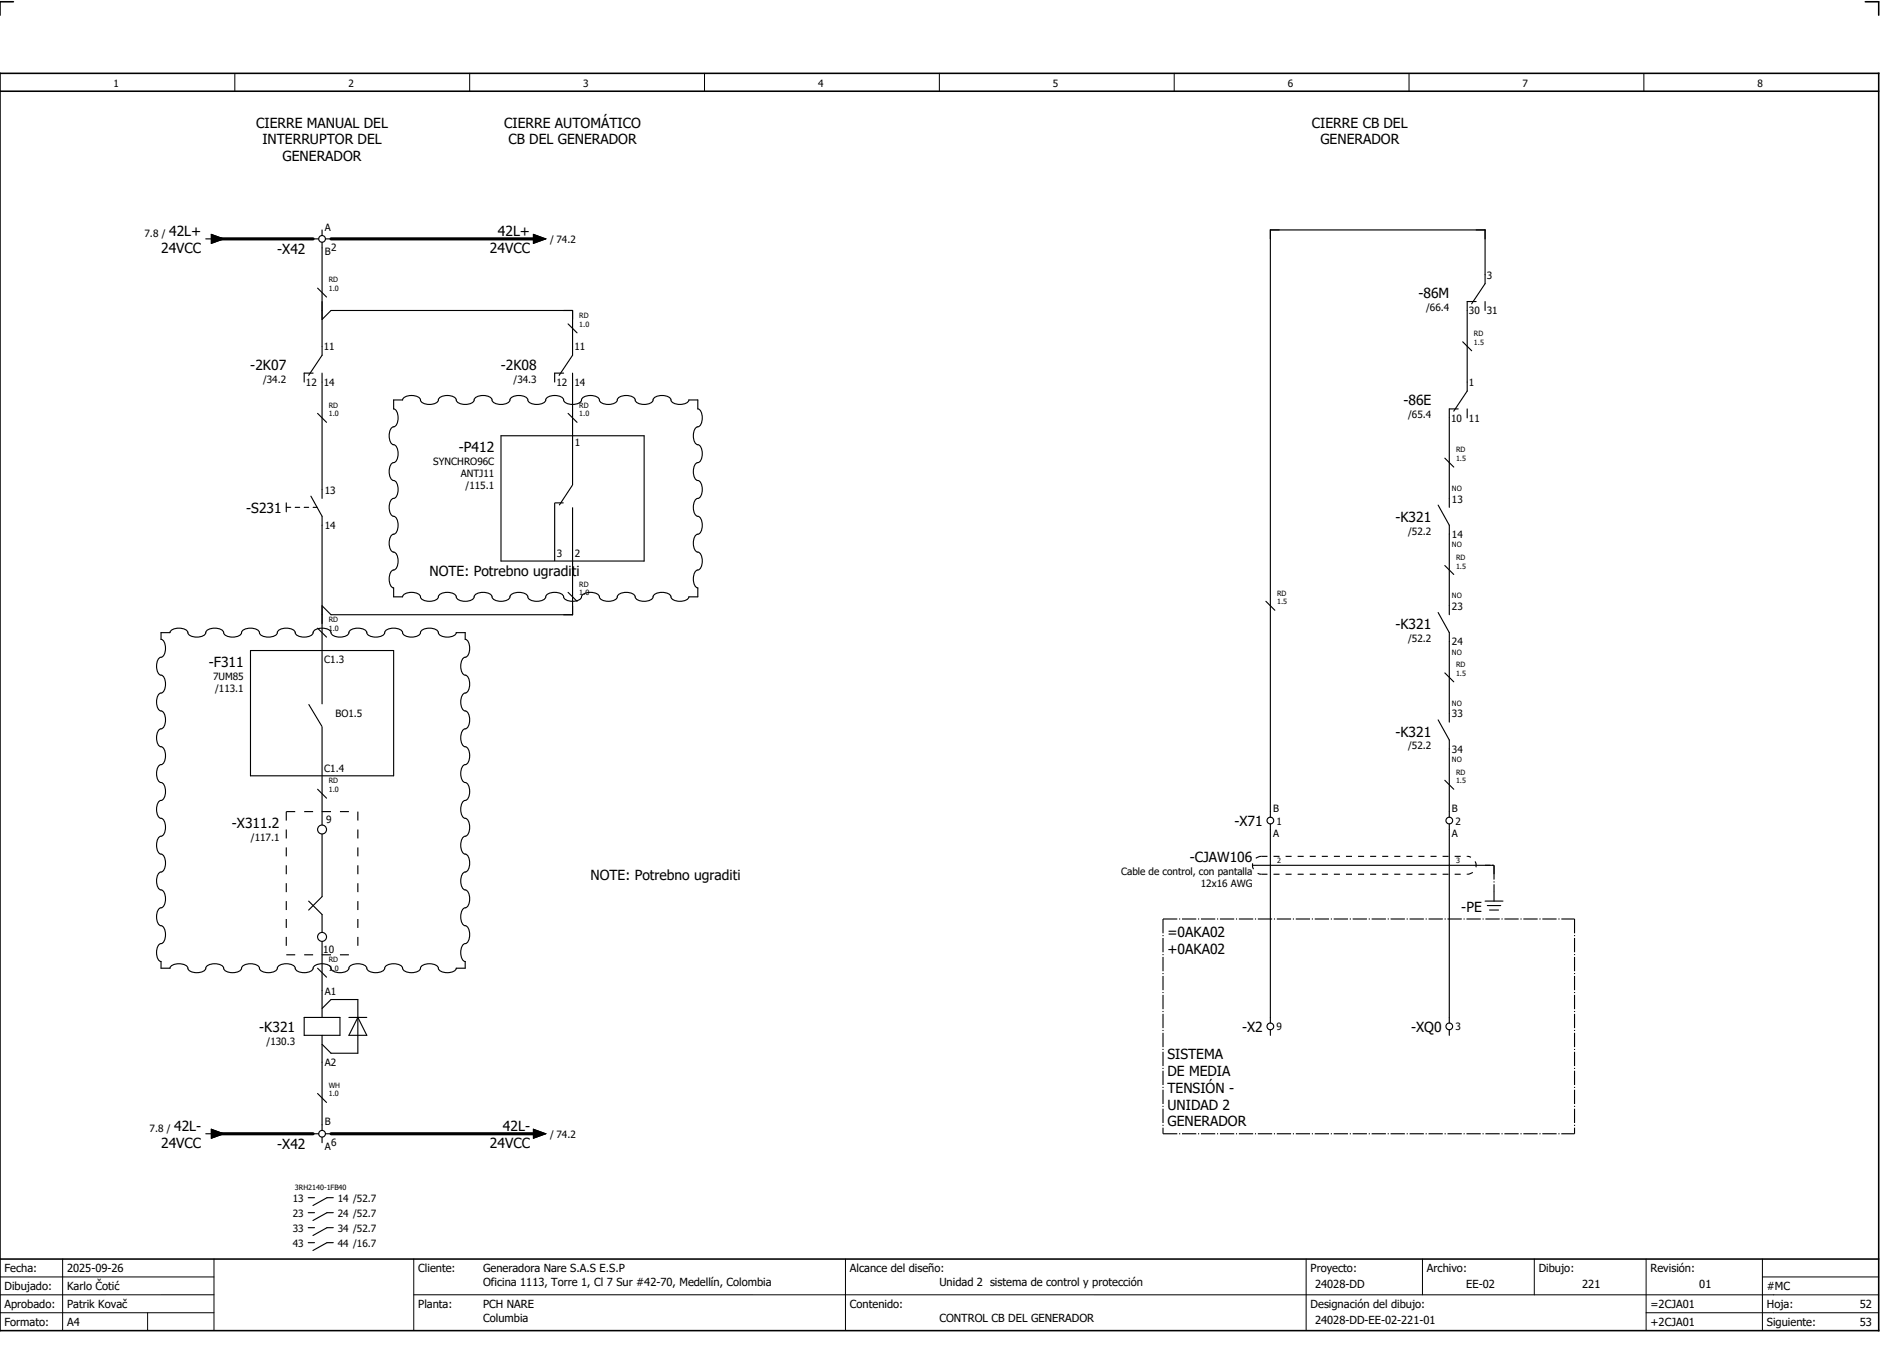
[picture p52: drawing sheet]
<svg xmlns="http://www.w3.org/2000/svg" width="421mm" height="301mm" viewBox="0 0 421 301" stroke-linecap="round" stroke-linejoin="round" font-family="sans-serif">
<defs><g id="words">
<g font-size="3.1">
<text x="57.3" y="28.5">CIERRE MANUAL DEL</text>
<text x="112.7" y="28.5">CIERRE AUTOMÁTICO</text>
<text x="293.3" y="28.5">CIERRE CB DEL</text>
<text x="58.7" y="32.3">INTERRUPTOR DEL</text>
<text x="113.7" y="32.3">CB DEL GENERADOR</text>
<text x="295.2" y="32.3">GENERADOR</text>
<text x="63.2" y="36">GENERADOR</text>
<text x="37.8" y="52.8">42L+</text>
<text x="111.3" y="52.8">42L+</text>
<text x="36" y="56.5">24VCC</text>
<text x="62" y="56.7">-X42</text>
<text x="109.5" y="56.5">24VCC</text>
<text x="317.1" y="66.6">-86M</text>
<text x="56" y="82.6">-2K07</text>
<text x="112" y="82.6">-2K08</text>
<text x="313.7" y="90.6">-86E</text>
<text x="102.6" y="101">-P412</text>
<text x="55.1" y="114.6">-S231</text>
<text x="312" y="116.6">-K321</text>
<text x="96" y="128.8">NOTE: Potrebno ugraditi</text>
<text x="312" y="140.6">-K321</text>
<text x="46.7" y="149">-F311</text>
<text x="312" y="164.6">-K321</text>
<text x="51.8" y="185">-X311.2</text>
<text x="276" y="184.6">-X71</text>
<text x="132" y="196.8">NOTE: Potrebno ugraditi</text>
<text x="266" y="192.8">-CJAW106</text>
<text x="326.7" y="203.7">-PE</text>
<text x="261" y="209.5">=0AKA02</text>
<text x="261" y="213.3">+0AKA02</text>
<text x="58" y="230.6">-K321</text>
<text x="277.7" y="230.6">-X2</text>
<text x="315.5" y="230.6">-XQ0</text>
<text x="261" y="236.8">SISTEMA</text>
<text x="261" y="240.5">DE MEDIA</text>
<text x="261" y="244.3">TENSIÓN -</text>
<text x="261" y="248">UNIDAD 2</text>
<text x="261" y="251.8">GENERADOR</text>
<text x="36" y="256.5">24VCC</text>
<text x="38.9" y="252.8">42L-</text>
<text x="62" y="256.7">-X42</text>
<text x="109.5" y="256.5">24VCC</text>
<text x="112.4" y="252.8">42L-</text>
</g>
<g font-size="2.5">
<text x="1" y="284.4">Fecha:</text>
<text x="15" y="284.4">2025-09-26</text>
<text x="93.5" y="284.4">Cliente:</text>
<text x="108" y="284.4">Generadora Nare S.A.S E.S.P</text>
<text x="108" y="287.4">Oficina 1113, Torre 1, Cl 7 Sur #42-70, Medellín, Colombia</text>
<text x="190" y="284.4">Alcance del diseño:</text>
<text x="210" y="287.4">Unidad 2 sistema de control y protección</text>
<text x="293" y="284.4">Proyecto:</text>
<text x="294" y="287.9">24028-DD</text>
<text x="319" y="284.4">Archivo:</text>
<text x="327.8" y="287.9">EE-02</text>
<text x="344" y="284.4">Dibujo:</text>
<text x="353.7" y="287.9">221</text>
<text x="369" y="284.4">Revisión:</text>
<text x="379.9" y="287.9">01</text>
<text x="1" y="288.4">Dibujado:</text>
<text x="1" y="292.4">Aprobado:</text>
<text x="15" y="288.4">Karlo Čotić</text>
<text x="15" y="292.4">Patrik Kovač</text>
<text x="93.5" y="292.4">Planta:</text>
<text x="108" y="292.4">PCH NARE</text>
<text x="190" y="292.4">Contenido:</text>
<text x="293" y="292.4">Designación del dibujo:</text>
<text x="369" y="292.4">=2CJA01</text>
<text x="395" y="292.4">Hoja:</text>
<text x="395" y="288.4">#MC</text>
<text x="415.8" y="292.4">52</text>
<text x="1" y="296.4">Formato:</text>
<text x="15" y="296.4">A4</text>
<text x="108" y="295.4">Columbia</text>
<text x="210" y="295.4">CONTROL CB DEL GENERADOR</text>
<text x="294" y="295.9">24028-DD-EE-02-221-01</text>
<text x="369" y="296.4">+2CJA01</text>
<text x="395" y="296.4">Siguiente:</text>
<text x="415.8" y="296.4">53</text>
</g>
<g font-size="2.2">
<text x="25.4" y="19.4">1</text>
<text x="77.9" y="19.4">2</text>
<text x="130.4" y="19.4">3</text>
<text x="182.9" y="19.4">4</text>
<text x="235.4" y="19.4">5</text>
<text x="287.9" y="19.4">6</text>
<text x="340.4" y="19.4">7</text>
<text x="392.9" y="19.4">8</text>
<text x="32.3" y="52.9">7.8 /</text>
<text x="72.6" y="51.5">A</text>
<text x="72.6" y="57">B</text>
<text x="74" y="56">2</text>
<text x="123" y="54.3">/ 74.2</text>
<text x="332.4" y="62.3">3</text>
<text x="318.8" y="69.5">/66.4</text>
<text x="328.4" y="70.2">30</text>
<text x="332.4" y="70.2">31</text>
<text x="72.4" y="78.3">11</text>
<text x="128.4" y="78.3">11</text>
<text x="58.8" y="85.5">/34.2</text>
<text x="68.4" y="86.2">12</text>
<text x="72.4" y="86.2">14</text>
<text x="114.8" y="85.5">/34.3</text>
<text x="124.4" y="86.2">12</text>
<text x="128.4" y="86.2">14</text>
<text x="328.4" y="86.3">1</text>
<text x="314.8" y="93.5">/65.4</text>
<text x="324.4" y="94.2">10</text>
<text x="328.4" y="94.2">11</text>
<text x="128.5" y="99.6">1</text>
<text x="96.9" y="103.9">SYNCHRO96C</text>
<text x="103" y="106.6">ANTJ11</text>
<text x="72.6" y="110.3">13</text>
<text x="104.1" y="109.3">/115.1</text>
<text x="324.6" y="112.3">13</text>
<text x="72.6" y="118.2">14</text>
<text x="314.8" y="119.5">/52.2</text>
<text x="124.5" y="124.4">3</text>
<text x="128.5" y="124.4">2</text>
<text x="324.6" y="120.2">14</text>
<text x="324.6" y="136.3">23</text>
<text x="314.8" y="143.5">/52.2</text>
<text x="72.5" y="148.1">C1.3</text>
<text x="324.6" y="144.2">24</text>
<text x="47.6" y="151.9">7UM85</text>
<text x="48.1" y="154.6">/113.1</text>
<text x="75" y="160.3">BO1.5</text>
<text x="324.6" y="160.3">33</text>
<text x="314.8" y="167.5">/52.2</text>
<text x="72.5" y="172.4">C1.4</text>
<text x="324.6" y="168.2">34</text>
<text x="72.9" y="183.9">9</text>
<text x="284.6" y="181.5">B</text>
<text x="285.4" y="184.3">1</text>
<text x="324.6" y="181.5">B</text>
<text x="325.4" y="184.3">2</text>
<text x="56.1" y="187.9">/117.1</text>
<text x="284.6" y="187">A</text>
<text x="324.6" y="187">A</text>
<text x="250.6" y="195.6">Cable de control, con pantalla</text>
<text x="268.5" y="198.3">12x16 AWG</text>
<text x="72.3" y="212.9">10</text>
<text x="72.6" y="222.3">A1</text>
<text x="59.6" y="233.5">/130.3</text>
<text x="285.4" y="230.3">9</text>
<text x="325.4" y="230.3">3</text>
<text x="72.6" y="238.2">A2</text>
<text x="72.6" y="251.5">B</text>
<text x="33.4" y="252.9">7.8 /</text>
<text x="72.6" y="257">A</text>
<text x="74" y="256">6</text>
<text x="123" y="254.3">/ 74.2</text>
<text x="65.5" y="268.6">13</text>
<text x="75.5" y="268.6">14 /52.7</text>
<text x="65.5" y="271.9">23</text>
<text x="65.5" y="275.3">33</text>
<text x="75.5" y="271.9">24 /52.7</text>
<text x="75.5" y="275.3">34 /52.7</text>
<text x="65.5" y="278.6">43</text>
<text x="75.5" y="278.6">44 /16.7</text>
</g>
<g font-size="1.6">
<text x="73.5" y="65.1">1.0</text>
<text x="73.5" y="63.1">RD</text>
<text x="129.5" y="71.1">RD</text>
<text x="129.5" y="73.1">1.0</text>
<text x="329.5" y="77.1">1.5</text>
<text x="329.5" y="75.1">RD</text>
<text x="73.5" y="93.1">1.0</text>
<text x="73.5" y="91.1">RD</text>
<text x="129.5" y="93.1">1.0</text>
<text x="129.5" y="91.1">RD</text>
<text x="325.5" y="101.1">RD</text>
<text x="325.5" y="103.1">1.5</text>
<text x="324.6" y="109.8">NO</text>
<text x="324.6" y="122.3">NO</text>
<text x="325.5" y="125.1">RD</text>
<text x="129.5" y="131.1">RD</text>
<text x="325.5" y="127.1">1.5</text>
<text x="129.5" y="133.1">1.0</text>
<text x="285.5" y="135.1">1.5</text>
<text x="285.5" y="133.1">RD</text>
<text x="324.6" y="133.8">NO</text>
<text x="73.5" y="141.1">1.0</text>
<text x="73.5" y="139.1">RD</text>
<text x="324.6" y="146.3">NO</text>
<text x="325.5" y="149.1">RD</text>
<text x="325.5" y="151.1">1.5</text>
<text x="324.6" y="157.8">NO</text>
<text x="324.6" y="170.3">NO</text>
<text x="325.5" y="173.1">RD</text>
<text x="73.5" y="177.1">1.0</text>
<text x="73.5" y="175.1">RD</text>
<text x="325.5" y="175.1">1.5</text>
<text x="285.5" y="192.9">2</text>
<text x="325.5" y="192.9">3</text>
<text x="73.5" y="215.1">RD</text>
<text x="73.5" y="217.1">1.0</text>
<text x="73.5" y="245.1">1.0</text>
<text x="73.5" y="243.1">WH</text>
<text x="65.9" y="266">3RH2140-1FB40</text>
</g>
</g></defs>
<path d="M0 16.4h420v281h-420zM3 .4h-3v3M417 .4h3v3M0 20.4h420M0 281.4h420" fill="none" stroke="#000" stroke-width=".35"/>
<g fill="none" stroke="#000" stroke-width=".22">
<path d="M52.5 16.4v4M105 16.4v4M157.5 16.4v4M210 16.4v4M262.5 16.4v4M315 16.4v4M367.5 16.4v4M0 285.4h47.8M0 293.4h47.8M14 281.4v16M33 293.4v4M47.8 281.4v16"/>
<path d="M47.8 289.4h-47.8M92.5 281.4v16M92.5 289.4h327.5M189 281.4v16M292 281.4v15.8M318 281.4v8M343 281.4v8M368 281.4v15.8M368 293.4h52M394 285.4h26M394 281.4v15.8"/>
</g>
<g fill="none" stroke="#000" stroke-width=".25">
<path d="M46 53.4h1.2M47.2 52.4l2.8 1-2.8 1zM70 53.4h1.3M72 51.4v1.2M72 54.1v25.3l-3 4.5M72.7 53.4h1.3M118 53.4h1.2M119.2 52.4l2.8 1-2.8 1zM71 64.4l2 2M72 71.4l2-2h54v10l-3 4.5M127 72.4l2 2M327 76.4l2 2"/>
<path d="M329 67.9l3-4.5v-12h-48v131.2M330 67.4h-2v20l-3 4.5M332 67.4v2M70 83.4h-2v2M71 92.4l2 2M72 83.4v28M88 89.4h2l.1-.3a2.98 2.98 0 0 1 3.8 0 1.68 1.68 0 0 0 2.1 1.3 1.68 1.68 0 0 0 2.1-1.3 2.98 2.98 0 0 1 3.8 0 1.69 1.69 0 0 0 2.1 1.3 1.68 1.68 0 0 0 2.1-1.3 2.98 2.98 0 0 1 3.8 0 1.68 1.68 0 0 0 2.1 1.3 1.68 1.68 0 0 0 2.1-1.3 2.98 2.98 0 0 1 3.8 0 1.68 1.68 0 0 0 2.1 1.3 1.68 1.68 0 0 0 2.1-1.3 2.98 2.98 0 0 1 3.8 0 1.69 1.69 0 0 0 2.1 1.3 1.68 1.68 0 0 0 2.1-1.3 2.98 2.98 0 0 1 3.8 0 1.68 1.68 0 0 0 2.1 1.3 1.68 1.68 0 0 0 2.1-1.3 2.98 2.98 0 0 1 3.8 0 1.68 1.68 0 0 0 2.1 1.3 1.68 1.68 0 0 0 2.1-1.3 2.98 2.98 0 0 1 3.8 0 1.69 1.69 0 0 0 2.1 1.3 1.93 1.93 0 0 0 2-1h2v2a2.17 2.17 0 0 1 .9 2.6 1.46 1.46 0 0 1-1.2 1.5 2.98 2.98 0 0 0 0 3.8 1.68 1.68 0 0 1 1.3 2.1 1.68 1.68 0 0 1-1.3 2.1 2.98 2.98 0 0 0 0 3.8 1.68 1.68 0 0 1 1.3 2.1 1.68 1.68 0 0 1-1.3 2.1 2.98 2.98 0 0 0 0 3.8 1.68 1.68 0 0 1 1.3 2.1 1.69 1.69 0 0 1-1.3 2.1 2.98 2.98 0 0 0 0 3.8 1.68 1.68 0 0 1 1.3 2.1 1.68 1.68 0 0 1-1.3 2.1 2.98 2.98 0 0 0 0 3.8l.3 .1v2h-2l-.1 .3a2.98 2.98 0 0 1-3.8 0 1.68 1.68 0 0 0-2.1-1.3 1.68 1.68 0 0 0-2.1 1.3 2.98 2.98 0 0 1-3.8 0 1.69 1.69 0 0 0-2.1-1.3 1.68 1.68 0 0 0-2.1 1.3 2.98 2.98 0 0 1-3.8 0 1.68 1.68 0 0 0-2.1-1.3 1.68 1.68 0 0 0-2.1 1.3 2.98 2.98 0 0 1-3.8 0 1.68 1.68 0 0 0-2.1-1.3 1.68 1.68 0 0 0-2.1 1.3 2.98 2.98 0 0 1-3.8 0 1.69 1.69 0 0 0-2.1-1.3 1.68 1.68 0 0 0-2.1 1.3 2.98 2.98 0 0 1-3.8 0 1.68 1.68 0 0 0-2.1-1.3 1.68 1.68 0 0 0-2.1 1.3 2.98 2.98 0 0 1-3.8 0 1.68 1.68 0 0 0-2.1-1.3 1.68 1.68 0 0 0-2.1 1.3 2.98 2.98 0 0 1-3.8 0 1.68 1.68 0 0 0-2.1-1.3 1.94 1.94 0 0 0-2 1h-2v-2a2.17 2.17 0 0 1-.9-2.6 1.46 1.46 0 0 1 1.2-1.5 2.98 2.98 0 0 0 0-3.8 1.68 1.68 0 0 1-1.3-2.1 1.68 1.68 0 0 1 1.3-2.1 2.98 2.98 0 0 0 0-3.8 1.68 1.68 0 0 1-1.3-2.1 1.69 1.69 0 0 1 1.3-2.1 2.98 2.98 0 0 0 0-3.8 1.68 1.68 0 0 1-1.3-2.1 1.69 1.69 0 0 1 1.3-2.1 2.98 2.98 0 0 0 0-3.8 1.68 1.68 0 0 1-1.3-2.1 1.69 1.69 0 0 1 1.3-2.1 2.98 2.98 0 0 0 0-3.8l-.3-.1zM112 97.4h32v28h-32zM126 83.4h-2v2M127 92.4l2 2M128 83.4v25l-3 4.5M326 91.4h-2v22"/>
<path d="M328 91.4v2M64 112.4v2M64 113.4h1M66 113.4h1M68 113.4h1M69.5 110.9l2.5 4.5v42M70 113.4h.9M126 112.4h-2v13M128 113.4v24h-54l-2-2M321.5 112.9l2.5 4.5v20M323 102.4l2 2M127 132.4l2 2"/>
<path d="M283 134.4l2 2M321.5 136.9l2.5 4.5v20M323 126.4l2 2M36 141.4h2l.1-.3a2.98 2.98 0 0 1 3.8 0 1.68 1.68 0 0 0 2.1 1.3 1.68 1.68 0 0 0 2.1-1.3 2.98 2.98 0 0 1 3.8 0 1.68 1.68 0 0 0 2.1 1.3 1.68 1.68 0 0 0 2.1-1.3 2.98 2.98 0 0 1 3.8 0 1.69 1.69 0 0 0 2.1 1.3 1.68 1.68 0 0 0 2.1-1.3 2.98 2.98 0 0 1 3.8 0 1.68 1.68 0 0 0 2.1 1.3 1.68 1.68 0 0 0 2.1-1.3 2.98 2.98 0 0 1 3.8 0 1.68 1.68 0 0 0 2.1 1.3 1.68 1.68 0 0 0 2.1-1.3 2.98 2.98 0 0 1 3.8 0 1.68 1.68 0 0 0 2.1 1.3 1.68 1.68 0 0 0 2.1-1.3 2.98 2.98 0 0 1 3.8 0 1.68 1.68 0 0 0 2.1 1.3 1.68 1.68 0 0 0 2.1-1.3 2.98 2.98 0 0 1 3.8 0 1.68 1.68 0 0 0 2.1 1.3 1.93 1.93 0 0 0 2-1h2v1.5a2.17 2.17 0 0 1 .9 2.6 1.46 1.46 0 0 1-1.2 1.5 2.98 2.98 0 0 0 0 3.8 1.68 1.68 0 0 1 1.3 2.1 1.68 1.68 0 0 1-1.3 2.1 2.98 2.98 0 0 0 0 3.8 1.68 1.68 0 0 1 1.3 2.1 1.68 1.68 0 0 1-1.3 2.1 2.98 2.98 0 0 0 0 3.8 1.68 1.68 0 0 1 1.3 2.1 1.68 1.68 0 0 1-1.3 2.1 2.98 2.98 0 0 0 0 3.8 1.68 1.68 0 0 1 1.3 2.1 1.68 1.68 0 0 1-1.3 2.1 2.98 2.98 0 0 0 0 3.8 1.68 1.68 0 0 1 1.3 2.1 1.69 1.69 0 0 1-1.3 2.1 2.98 2.98 0 0 0 0 3.8 1.68 1.68 0 0 1 1.3 2.1 1.68 1.68 0 0 1-1.3 2.1 2.98 2.98 0 0 0 0 3.8 1.68 1.68 0 0 1 1.3 2.1 1.68 1.68 0 0 1-1.3 2.1 2.98 2.98 0 0 0 0 3.8 1.68 1.68 0 0 1 1.3 2.1 1.69 1.69 0 0 1-1.3 2.1 2.98 2.98 0 0 0 0 3.8l.3 .1v1.5h-2l-.1 .3a2.98 2.98 0 0 1-3.8 0 1.68 1.68 0 0 0-2.1-1.3 1.68 1.68 0 0 0-2.1 1.3 2.98 2.98 0 0 1-3.8 0 1.68 1.68 0 0 0-2.1-1.3 1.68 1.68 0 0 0-2.1 1.3 2.98 2.98 0 0 1-3.8 0 1.68 1.68 0 0 0-2.1-1.3 1.68 1.68 0 0 0-2.1 1.3 2.98 2.98 0 0 1-3.8 0 1.68 1.68 0 0 0-2.1-1.3 1.68 1.68 0 0 0-2.1 1.3 2.98 2.98 0 0 1-3.8 0 1.68 1.68 0 0 0-2.1-1.3 1.68 1.68 0 0 0-2.1 1.3 2.98 2.98 0 0 1-3.8 0 1.69 1.69 0 0 0-2.1-1.3 1.68 1.68 0 0 0-2.1 1.3 2.98 2.98 0 0 1-3.8 0 1.68 1.68 0 0 0-2.1-1.3 1.68 1.68 0 0 0-2.1 1.3 2.98 2.98 0 0 1-3.8 0 1.68 1.68 0 0 0-2.1-1.3 1.93 1.93 0 0 0-2 1h-2v-1.5a2.17 2.17 0 0 1-.9-2.6 1.46 1.46 0 0 1 1.2-1.5 2.98 2.98 0 0 0 0-3.8 1.68 1.68 0 0 1-1.3-2.1 1.68 1.68 0 0 1 1.3-2.1 2.98 2.98 0 0 0 0-3.8 1.68 1.68 0 0 1-1.3-2.1 1.69 1.69 0 0 1 1.3-2.1 2.98 2.98 0 0 0 0-3.8 1.68 1.68 0 0 1-1.3-2.1 1.68 1.68 0 0 1 1.3-2.1 2.98 2.98 0 0 0 0-3.8 1.68 1.68 0 0 1-1.3-2.1 1.68 1.68 0 0 1 1.3-2.1 2.98 2.98 0 0 0 0-3.8 1.68 1.68 0 0 1-1.3-2.1 1.69 1.69 0 0 1 1.3-2.1 2.98 2.98 0 0 0 0-3.8 1.68 1.68 0 0 1-1.3-2.1 1.68 1.68 0 0 1 1.3-2.1 2.98 2.98 0 0 0 0-3.8 1.68 1.68 0 0 1-1.3-2.1 1.69 1.69 0 0 1 1.3-2.1 2.98 2.98 0 0 0 0-3.8 1.68 1.68 0 0 1-1.3-2.1 1.68 1.68 0 0 1 1.3-2.1 2.98 2.98 0 0 0 0-3.8l-.3-.1zM56 145.4h32v28h-32zM69 157.4l3 5v22M71 140.4l2 2M323 150.4l2 2M71 176.4l2 2M321.5 160.9l2.5 4.5v17.2M323 174.4l2 2M72 186.4v14l-3 3"/>
<path d="M280 193.4h50M284 184.1v44.5M324 184.1v44.5M334 199.4v2M69 201.4l3 3v4M71 216.4l2 2M72 210.4v17M332 201.4h4M332.5 202.4h3M333 203.4h2M68 227.4h8v4h-8zM72 231.4v21.2"/>
<path d="M72 225.4l2-2h6v12h-6l-2-2M78 227.4h4M80 227.4h.1M80 227.4l2 4h-4zM284 230.1v1.3M324 230.1v1.3M46 253.4h1.2M47.2 252.4l2.8 1-2.8 1zM70 253.4h1.3M71 244.4l2 2M72 254.1v1.3M72.7 253.4h1.3"/>
<path d="M118 253.4h1.2M119.2 252.4l2.8 1-2.8 1zM68.9 267.7h1.4M68.9 271h1.4M68.9 274.4h1.4M68.9 277.7h1.4M74.5 267.7h-1.4l-3.1 1.7M74.5 271h-1.4l-3.1 1.8M74.5 274.4h-1.4l-3.1 1.7M74.5 277.7h-1.4l-3.1 1.8"/>
<circle cx="72" cy="53.4" r=".75"/>
<circle cx="72" cy="185.4" r="1"/>
<circle cx="284" cy="183.4" r=".75"/>
<circle cx="324" cy="183.4" r=".75"/>
<circle cx="72" cy="209.4" r="1"/>
<circle cx="284" cy="229.4" r=".75"/>
<circle cx="324" cy="229.4" r=".75"/>
<circle cx="72" cy="253.4" r=".75"/>
</g>
<path d="M330 193.4h4M332 193.4h2M334 193.4v6M334 193.4v2M260 205.4h92M260 205.4v48M352 205.4v48M260 253.4h92" fill="none" stroke="#000" stroke-width=".25" stroke-dasharray="3.2 .4 .3 .4" stroke-linecap="butt"/>
<path d="M48 53.4h22M74 53.4h46M48 253.4h22M74 253.4h46" fill="none" stroke="#000" stroke-width=".7"/>
<path d="M282 195.4h46M282 191.4h46M282 191.4a2 2 0 0 0-2 2 2 2 0 0 0 2 2M328 195.4a2 2 0 0 0 2-2 2 2 0 0 0-2-2" fill="none" stroke="#000" stroke-width=".25" stroke-dasharray="1.4 1.4" stroke-linecap="butt"/>
<path d="M64 181.4h16M64 181.4v32M80 181.4v32M64 213.4h16" fill="none" stroke="#000" stroke-width=".25" stroke-dasharray="2 2" stroke-linecap="butt"/>
<path d="M47.2 52.4l2.8 1-2.8 1zM119.2 52.4l2.8 1-2.8 1zM47.2 252.4l2.8 1-2.8 1zM119.2 252.4l2.8 1-2.8 1z" fill="#000" stroke="#000" stroke-width=".22"/>
<use href="#words"/>
</svg>
